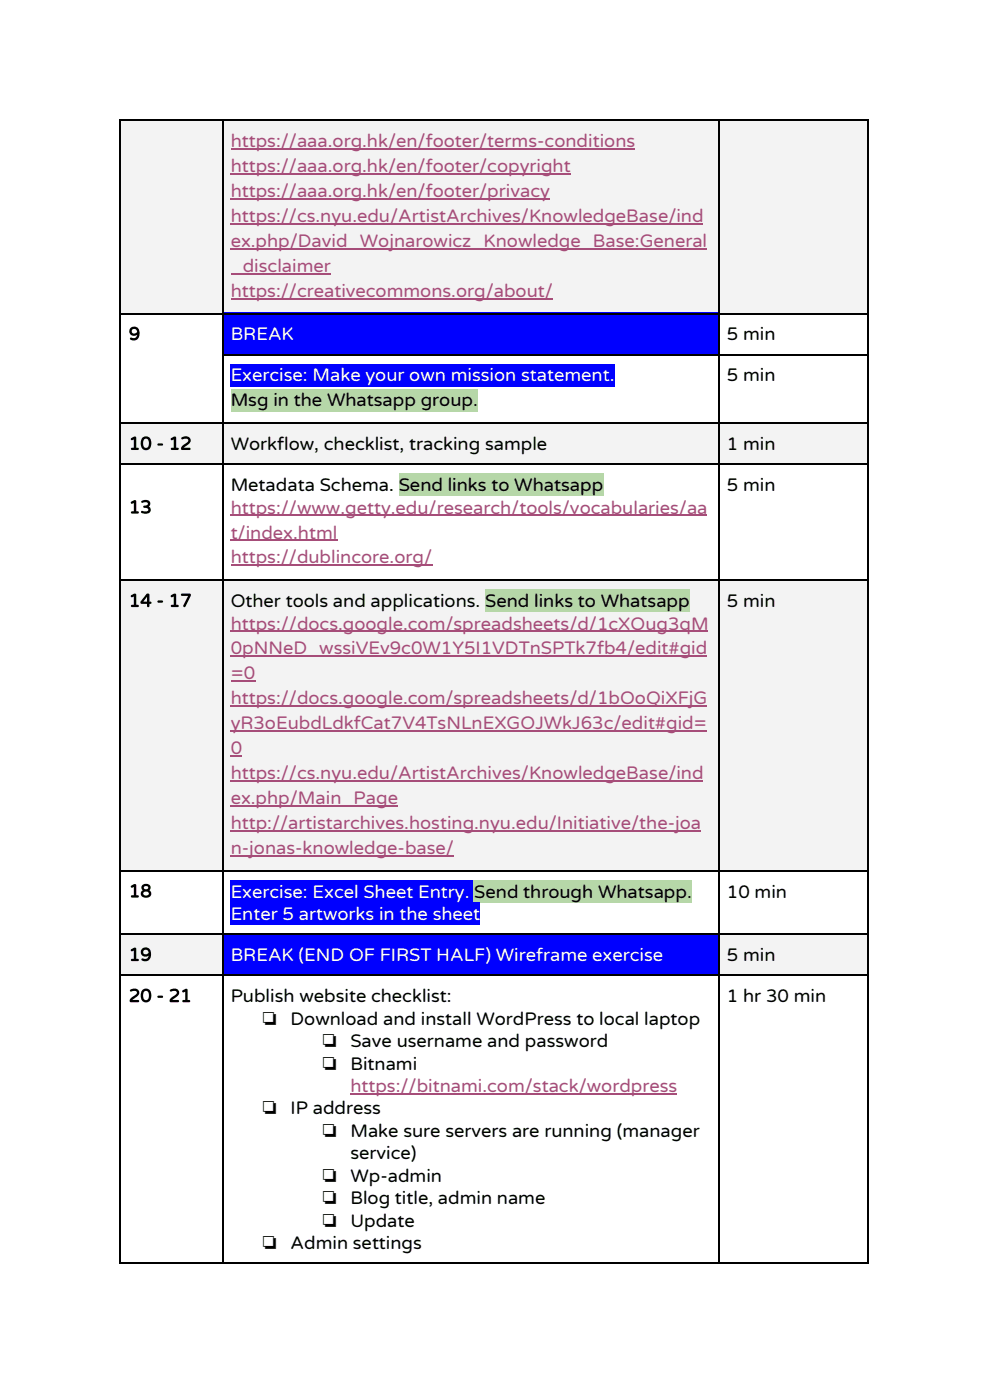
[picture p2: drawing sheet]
<svg xmlns="http://www.w3.org/2000/svg" width="210mm" height="297mm" viewBox="0 0 210 297" stroke-linecap="round" stroke-linejoin="round" font-family="sans-serif">
<defs><g id="words">
<g font-size="3.9" fill="#a64d79">
<text x="49" y="31.2">https://aaa.org.hk/en/footer/terms-conditions</text>
<text x="49" y="36.5">https://aaa.org.hk/en/footer/copyright</text>
<text x="49" y="41.8">https://aaa.org.hk/en/footer/privacy</text>
<text x="49" y="47.1">https://cs.nyu.edu/ArtistArchives/KnowledgeBase/ind</text>
<text x="49" y="52.4">ex.php/David_Wojnarowicz_Knowledge_Base:General</text>
<text x="49" y="57.7">_disclaimer</text>
<text x="49" y="63">https://creativecommons.org/about/</text>
<text x="49" y="109.1">https://www.getty.edu/research/tools/vocabularies/aa</text>
<text x="49" y="114.4">t/index.html</text>
<text x="49" y="119.7">https://dublincore.org/</text>
<text x="49" y="133.7">https://docs.google.com/spreadsheets/d/1cXOug3qM</text>
<text x="49" y="139">0pNNeD_wssiVEv9c0W1Y5I1VDTnSPTk7fb4/edit#gid</text>
<text x="49" y="144.3">=0</text>
<text x="49" y="149.6">https://docs.google.com/spreadsheets/d/1bOoQiXFjG</text>
<text x="49" y="154.9">yR3oEubdLdkfCat7V4TsNLnEXGOJWkJ63c/edit#gid=</text>
<text x="49" y="160.2">0</text>
<text x="49" y="165.5">https://cs.nyu.edu/ArtistArchives/KnowledgeBase/ind</text>
<text x="49" y="170.8">ex.php/Main_Page</text>
<text x="49" y="176.1">http://artistarchives.hosting.nyu.edu/Initiative/the-joa</text>
<text x="49" y="181.4">n-jonas-knowledge-base/</text>
<text x="74.4" y="232">https://bitnami.com/stack/wordpress</text>
</g>
<g font-size="3.9">
<text x="27.3" y="72.3">9</text>
<text x="154.4" y="72.3">5 min</text>
<text x="154.4" y="81">5 min</text>
<text x="49" y="86.3">Msg in the Whatsapp group.</text>
<text x="49" y="95.6">Workflow, checklist, tracking sample</text>
<text x="154.4" y="95.6">1 min</text>
<text x="49" y="104.3">Metadata Schema. Send links to Whatsapp</text>
<text x="154.4" y="104.3">5 min</text>
<text x="27.3" y="109.1">13</text>
<text x="49" y="129">Other tools and applications.</text>
<text x="103" y="129">Send links to Whatsapp</text>
<text x="154.4" y="129">5 min</text>
<text x="27.3" y="190.7">18</text>
<text x="100.7" y="190.7">Send through Whatsapp.</text>
<text x="154.4" y="190.7">10 min</text>
<text x="27.3" y="204.2">19</text>
<text x="154.4" y="204.2">5 min</text>
<text x="49" y="212.9">Publish website checklist:</text>
<text x="154.4" y="212.9">1 hr 30 min</text>
<text x="55.3" y="217.7">❏ Download and install WordPress to local laptop</text>
<text x="68.1" y="222.4">❏ Save username and password</text>
<text x="68.1" y="227.2">❏ Bitnami</text>
<text x="55.3" y="236.7">❏ IP address</text>
<text x="68.1" y="241.5">❏ Make sure servers are running (manager</text>
<text x="68.1" y="251">❏ Wp-admin</text>
<text x="74.4" y="246.3">service)</text>
<text x="68.1" y="255.8">❏ Blog title, admin name</text>
<text x="68.1" y="260.6">❏ Update</text>
<text x="55.3" y="265.3">❏ Admin settings</text>
</g>
<g font-size="3.9" fill="#fff">
<text x="49" y="72.3">BREAK</text>
<text x="49" y="81">Exercise: Make your own mission statement.</text>
<text x="49" y="190.7">Exercise: Excel Sheet Entry.</text>
<text x="49" y="195.4">Enter 5 artworks in the sheet</text>
<text x="49" y="204.2">BREAK (END OF FIRST HALF) Wireframe exercise</text>
</g>
</g></defs>
<g fill="#f3f3f3">
<path d="M25.4 25.4h21.7v41.1h-21.7z"/>
<path d="M47.1 25.4h105.4v41.1h-105.4z"/>
<path d="M152.5 25.4h31.8v41.1h-31.8z"/>
</g>
<path d="M47.1 66.5h105.4v8.7h-105.4z" fill="#00f"/>
<g fill="#f3f3f3">
<path d="M25.4 89.8h21.7v8.7h-21.7z"/>
<path d="M47.1 89.8h105.4v8.7h-105.4z"/>
<path d="M152.5 89.8h31.8v8.7h-31.8z"/>
<path d="M25.4 123.1h21.7v61.7h-21.7z"/>
<path d="M47.1 123.1h105.4v61.7h-105.4z"/>
<path d="M152.5 123.1h31.8v61.7h-31.8z"/>
<path d="M25.4 198.3h21.7v8.8h-21.7z"/>
</g>
<path d="M47.1 198.3h105.4v8.8h-105.4z" fill="#00f"/>
<path d="M152.5 198.3h31.8v8.8h-31.8z" fill="#f3f3f3"/>
<g fill="#fff">
<path d="M25.4 207.1h21.7v61.1h-21.7z"/>
<path d="M47.1 207.1h105.4v61.1h-105.4z"/>
<path d="M152.5 207.1h31.8v61.1h-31.8z"/>
</g>
<g fill="none" stroke="#000" stroke-width=".26">
<path d="M25.4 25.6h159.2M25.6 25.4v243.1M47.3 25.4v243.1M152.7 25.4v243.1M184.4 25.4v243.1M25.4 66.6h159.2M47.1 75.3h137.5M25.4 98.6h159.2M25.4 89.9h159.2M25.4 123.3h159.2M25.4 198.5h159.2M25.4 185h159.2"/>
<path d="M25.4 207.2h159.2M25.4 268.4h159.2"/>
</g>
<path d="M49 77.3h81.5v4.8h-81.5z" fill="#00f"/>
<g fill="#b6d7a8">
<path d="M49 82.6h52.4v4.8h-52.4z"/>
<path d="M84.7 100.6h43.5v4.8h-43.5z"/>
<path d="M103 125.3h43.4v4.7h-43.4z"/>
</g>
<path d="M49 187h51.6v4.7h-51.6z" fill="#00f"/>
<path d="M100.6 187h46.4v4.7h-46.4z" fill="#b6d7a8"/>
<g fill="#00f">
<path d="M49 191.7h53v4.8h-53z"/>
<path d="M49 200.5h91.9v4.7h-91.9z"/>
</g>
<g fill="#000">
<path d="M27.8 93.1l.7-.4 .4 .1v2.3h.3a.25 .25 0 0 1 .3 .2 .25 .25 0 0 1-.3 .3h-1.2a.25 .25 0 0 1-.2-.3 .25 .25 0 0 1 .2-.2h.4v-1.8l-.5 .2zM30.3 92.9a1.16 1.16 0 0 1 1.4 0 1.16 1.16 0 0 1 .4 1.3 1.17 1.17 0 0 1-1.1 1.4 1.17 1.17 0 0 1-1.1-1.4l.1-.9zM30.7 93.3a1.17 1.17 0 0 0 .3 1.8 1.09 1.09 0 0 0 .6-.9 1.09 1.09 0 0 0-.6-1zM33.5 94.3l.9-.1a.24 .24 0 0 1 .2 .2 .24 .24 0 0 1-.2 .3l-.8-.1zM36.3 93.1l.7-.4 .3 .1 .1 2.3h.3a.25 .25 0 0 1 .3 .2 .25 .25 0 0 1-.3 .3h-1.2a.25 .25 0 0 1-.2-.3 .25 .25 0 0 1 .2-.2h.4v-1.8l-.5 .2zM38.5 93a1.11 1.11 0 0 1 1.3-.3 1.11 1.11 0 0 1 .7 1l-.4 .6-1.1 .8h1.2a.25 .25 0 0 1 .3 .2 .25 .25 0 0 1-.3 .3h-1.5a.55 .55 0 0 1-.2-.6 .55 .55 0 0 1 .4-.4l.4-.3a.62 .62 0 0 0 .6-.4 .62 .62 0 0 0-.1-.7l-1.2 .1z"/>
<path d="M27.8 126.5l.7-.4 .4 .1v2.3h.3a.25 .25 0 0 1 .3 .2 .25 .25 0 0 1-.3 .3h-1.2a.25 .25 0 0 1-.2-.3 .25 .25 0 0 1 .2-.2h.4v-1.8l-.5 .2zM31.1 126.1a.37 .37 0 0 1 .6 .3v1.4h.2a.24 .24 0 0 1 .3 .2 .24 .24 0 0 1-.3 .3h-.2v.4a.26 .26 0 0 1-.2 .3 .26 .26 0 0 1-.3-.3v-.4h-1.2l-.2-.3zM31.2 126.8l-.8 1h.8zM33.5 127.6h.9a.24 .24 0 0 1 .2 .2 .24 .24 0 0 1-.2 .2h-.8zM36.3 126.5l.7-.4 .3 .1 .1 2.3h.3a.25 .25 0 0 1 .3 .2 .25 .25 0 0 1-.3 .3h-1.2a.25 .25 0 0 1-.2-.3 .25 .25 0 0 1 .2-.2h.4v-1.8l-.5 .2zM38.5 126.2l1.8-.1 .2 .2-1.1 2.5a.26 .26 0 0 1-.4 .2 .26 .26 0 0 1-.1-.4l1-2h-1.3z"/>
<path d="M27.6 210.3a1.11 1.11 0 0 1 1.3-.3 1.11 1.11 0 0 1 .7 1l-.4 .6-1.1 .8h1.2a.25 .25 0 0 1 .3 .3 .25 .25 0 0 1-.3 .2h-1.5a.55 .55 0 0 1-.3-.6 .55 .55 0 0 1 .5-.4l.4-.3a.62 .62 0 0 0 .6-.4 .62 .62 0 0 0-.1-.7l-1.2 .1zM30.3 210.2a1.16 1.16 0 0 1 1.4 0 1.16 1.16 0 0 1 .4 1.3 1.17 1.17 0 0 1-1.1 1.4 1.17 1.17 0 0 1-1.1-1.4l.1-.9zM30.7 210.6a1.17 1.17 0 0 0 .3 1.9 1.09 1.09 0 0 0 .6-1 1.09 1.09 0 0 0-.6-1zM33.5 211.6l.9-.1a.24 .24 0 0 1 .2 .2 .24 .24 0 0 1-.2 .3h-.8zM36.1 210.3a1.11 1.11 0 0 1 1.2-.3 1.11 1.11 0 0 1 .7 1l-.3 .6-1.1 .8h1.2a.25 .25 0 0 1 .2 .3 .25 .25 0 0 1-.2 .2h-1.5a.55 .55 0 0 1-.3-.6 .55 .55 0 0 1 .4-.4l.5-.3a.62 .62 0 0 0 .5-.4 .62 .62 0 0 0-.1-.7l-1.1 .1zM38.7 210.4l.7-.4 .4 .1 .1 2.3h.3a.25 .25 0 0 1 .2 .3 .25 .25 0 0 1-.2 .2h-1.2a.25 .25 0 0 1-.3-.2 .25 .25 0 0 1 .3-.3h.3v-1.7l-.5 .1z"/>
</g>
<g fill="none" stroke="#a64d79" stroke-width=".26">
<path d="M49 31.6h85.8M49 36.9h72.3M49 42.2h67.8M49 47.5h100.4M49 52.8h101.1M49 58.1h21.2M49 63.4h68.3M49 109.5h101.1M49 114.8h22.8M49 120.1h42.9M49 134.1h101.4M49 139.4h101.1"/>
<path d="M49 144.7h5.3M49 150h101.1M49 155.3h101.1M49 160.6h2.4M49 165.9h100.4M49 171.2h35.5M49 176.5h99.8M49 181.8h47.4M74.4 232.4h69.4"/>
</g>
<use href="#words"/>
</svg>
